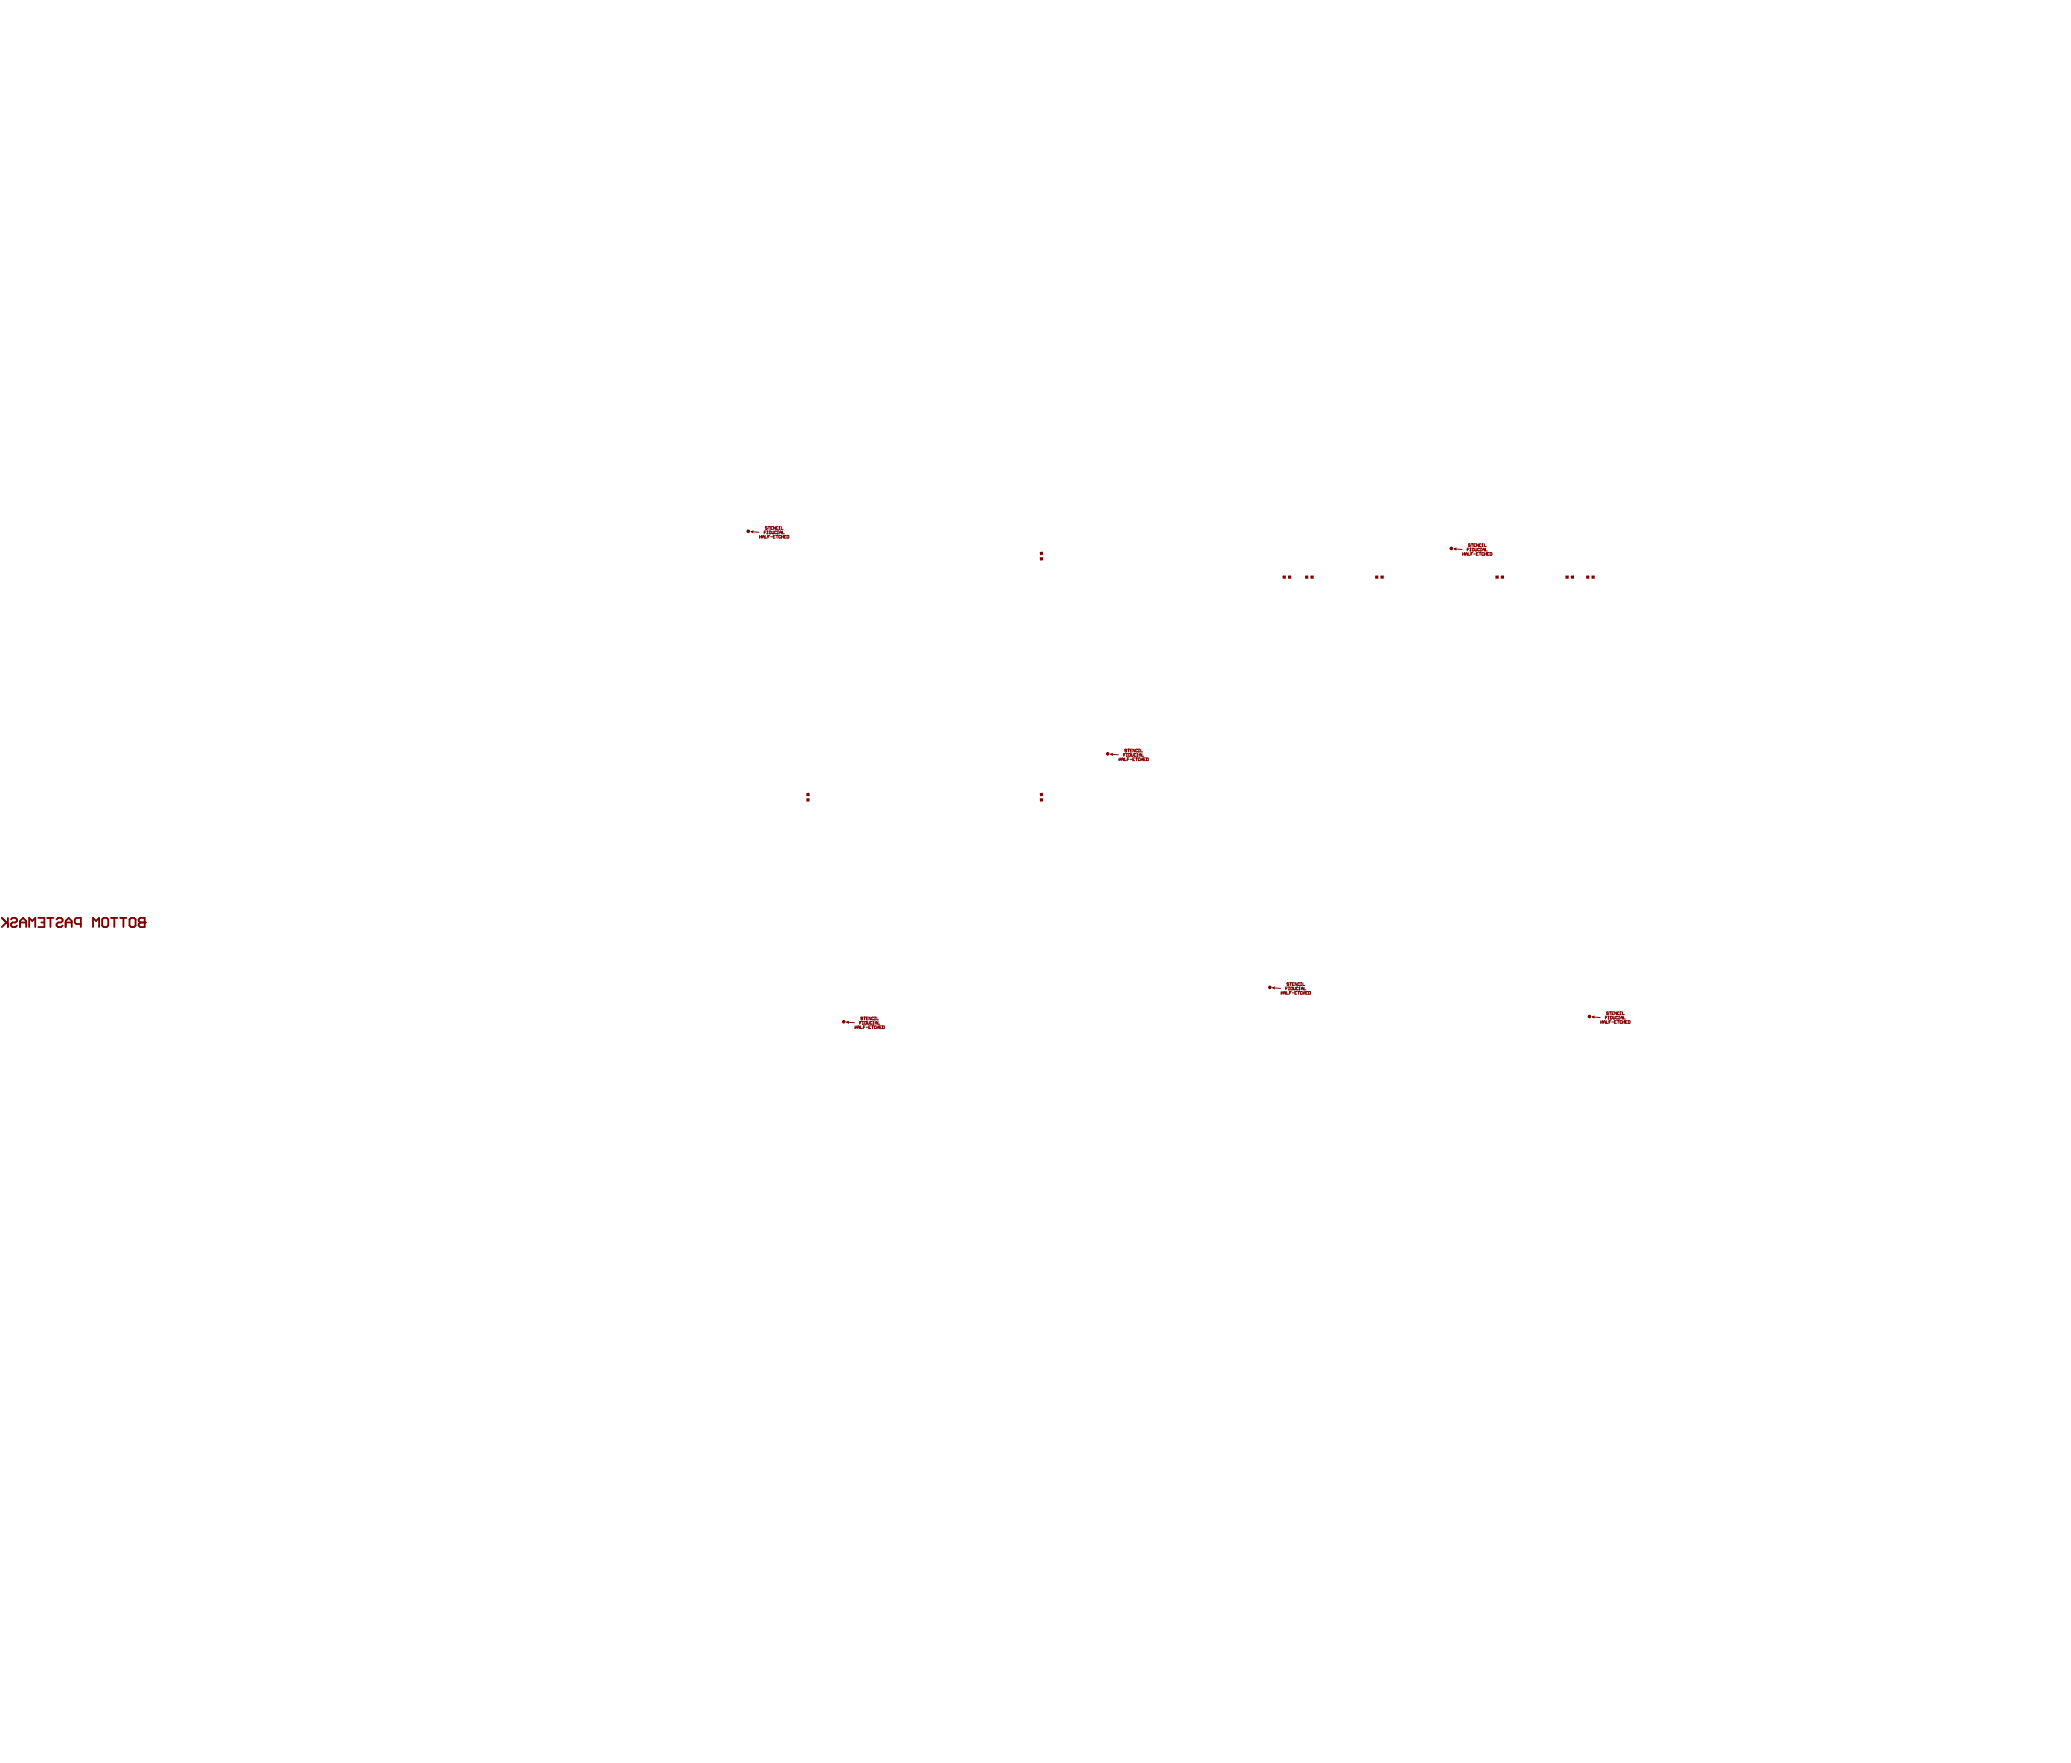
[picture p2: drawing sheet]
<svg xmlns="http://www.w3.org/2000/svg" width="1919mm" height="1633mm" viewBox="0 0 1919 1633" stroke-linecap="round" stroke-linejoin="round" font-family="sans-serif">
<g fill="#800000">
<circle cx="693" cy="492" r="1.7"/>
<circle cx="1473" cy="942" r="1.7"/>
<circle cx="1345" cy="508" r="1.7"/>
<circle cx="1176" cy="915" r="1.7"/>
<circle cx="1026" cy="698" r="1.7"/>
<circle cx="782" cy="946" r="1.7"/>
</g>
<g fill="none" stroke="#800000" stroke-width=".93">
<path d="M696 492l2 2M696 492l7 1M698 492h-2M1347 508l2 1M1347 508l8 1M1349 508h-2M1355 512v2M1355 513h2M1357 512v2M1358 514v-1l1-1v1v1M1358 513h1M1359 509h1"/>
<path d="M1360 512v2h2M1361 508h-2v2M1362 508h1M1362 510h1M1362 504h-1l-1 1 2 1h-2M1362 508v2M1363 513h1M1363 504h2M1364 504v2M1364 508h2l-1 2h-1zM1364 512h-1v2M1365 513h2"/>
<path d="M1366 505h.1M1367 508v2h1v-2M1367 504h-1v2h1M1368 513h1M1370 512h-2v2h2M1370 504v2l-2-2v2M1370 512h2M1371 508h-2l1 2h1M1371 512v2M1372 508h1M1372 510h1M1372 508v2"/>
<path d="M1372 504h-1v2h1M1373 504h1M1373 506h1M1374 504v2M1374 509h1M1374 510v-1l1-1v1v1M1375 512h-2v2h2M1375 504v2h2M1375 512v2M1375 513h2M1376 508v2h2M1377 512v2"/>
<path d="M1378 513h1M1380 512h-2v2h2M1381 512h1v2h-1zM1029 699l2 1M1029 699h7M1031 698l-2 1M1041 699h1M1043 698h-2v3M1044 698h.1M1044 694h-1l-1 1 2 1h-2M1044 698v3M1045 694h1"/>
<path d="M1046 694v2M1046 698h1v3h-1zM1047 695h1M1048 698l1 3 1-1v-2M1049 694h-2v2h2M1051 694v2l-1-2v2M1052 698h-1v3l1-1M1053 698h1M1054 698v3M1054 694h-2v2h2M1055 694h1M1055 696h1"/>
<path d="M1055 694v2M1055 699h2M1057 694v2h2M1058 698v3h2M1037 702v3M1037 703h2M1039 702v3M1039 705v-2l1-1 1 1v2M1039 703h2M1042 702v3h2M1044 701h.1M1044 703h1"/>
<path d="M1046 702h-2v3M1047 703h2M1050 703h.1M1051 702h-1v3h1M1052 702h2M1053 702v3M1053 701h1M1055 701v-2l1-1 1 1v2M1056 702h-1v3l1-1M1057 702v3M1057 703h2M1059 702v3"/>
<path d="M1060 703h1M1061 702h-1v3h1M1062 702h2l-1 3h-1zM1179 915l2 1M1179 915l7 1M1181 914l-2 1M1187 918v3M1187 920h2M1189 918v3M1190 920h1M1191 916h1M1192 918v3h2"/>
<path d="M1193 914h-2v3M1194 914h1M1194 917h1M1194 911h-2l2 1v1l-2-1M1194 914v3M1195 920h1M1195 910h2M1196 910v3M1196 914l2 1-1 2h-1zM1196 918h-1v3M1197 920h2M1197 912h1"/>
<path d="M1198 914l1 3 1-1v-2M1199 910h-2v3h2M1200 920h1M1201 918h-1v3h1M1202 910v3l-2-3v3M1202 918h2M1203 915h-2v1h2M1203 918v3M1204 914h.1M1204 917h.1M1204 914v3M1204 911h-2v1h2"/>
<path d="M1205 910h1M1205 913h1M1205 910v3M1206 916h1M1206 917v-2v-1l1 1v2M1206 919h-1v2h1M1207 910v3h2M1207 918v3M1207 920h2M1208 914v3h2M1209 918v3M1210 920h1"/>
<path d="M1212 918h-2v3h2M1212 918l2 1v2h-2zM1190 921v-2v-1l1 1v2M1490 938l-1-1-1 1 2 1h-2M1491 937h2M1492 937v3M1494 939h.1M1495 937h-1v3h1M1498 937v3l-2-3v3M1500 938h-1v2l1-1M1501 937h1M1501 940h1"/>
<path d="M1502 937v3M1503 937v3h2M784 947l2 1M784 947h8M786 946l-2 1M792 950v3M792 951h2M794 950v3M795 953v-2l1-1 1 1v2M795 951h2M797 947h.1M797 950v3h2"/>
<path d="M798 946h-1v3M799 946h1M799 949h1M799 943h-1l1 1v1l-1-1M799 946v3M800 951h1M800 942h2M801 942v3M801 946l2 1-1 2h-1zM802 950h-2v3M802 951h2M803 943h.1"/>
<path d="M804 946v3l1-1v-2M804 942h-1v3h1M805 951h1M807 950h-2v3h2M807 942v3l-2-3v3M808 950h1M808 947h-2l1 2 1-1M808 950v3M809 946h1M809 949h1M809 946v3M809 943h-1v1h1"/>
<path d="M810 942h1M810 945h1M811 942v3M811 947h2M811 949v-2l1-1 1 1v2M812 951h-2v2l2-1M812 942v3h2M813 950v3M813 951h1M813 946v3h2M814 950v3M815 951h1"/>
<path d="M817 950h-2v3h2M818 950l1 1v2h-1zM1475 942l2 1M1475 942l8 1M1477 941l-2 1M1483 945v3M1483 947h2M1485 945v3M1486 948v-2l1-1v1v2M1486 947h1M1487 943h1M1488 945v3h2"/>
<path d="M1489 941h-2v3M1490 941h1M1490 944h1M1490 941v3M1491 947h1M1492 941l2 1-1 2h-1zM1492 945h-1v3M1493 947h2M1495 941v3l1-1v-2M1496 947h1M1498 945h-2v3h2M1498 945h2"/>
<path d="M1499 942h-2l1 2 1-1M1499 945v3M1500 941h1M1500 944h1M1500 941v3M1502 943h1M1502 944v-2l1-1v1v2M1503 946h-2v2l2-1M1503 945v3M1503 947h2M1504 941v3h2M1505 945v3"/>
<path d="M1506 947h1M1508 945h-2v3h2M1509 945l1 1v2h-1z"/>
</g>
<path d="M134 850v9h-4l-2-2v-1l2-2h4" fill="none" stroke="#800000" stroke-width="1.7"/>
<circle cx="134" cy="854" r=".8" fill="#800000"/>
<g fill="none" stroke="#800000" stroke-width="1.7">
<path d="M2 850l5 6M6 854l-4 5M7 850v9M10 852l2-2h2l2 2v1l-2 1h-2l-2 2v1l2 2h2l2-2M19 854h5M19 859v-6l2-3 3 3v6M27 859v-9l3 3 3-3v9M35 850h6v9h-6M38 854h3M44 850h6M47 850v9M52 852l2-2h3l1 2v1l-1 1h-3l-2 2v1l2 2h3l1-2"/>
<path d="M61 854h5M61 859v-6l3-3 2 3v6M75 856h-4l-2-2v-2l2-2h4v9M86 859v-9l3 3 3-3v9M95 852l1-2h3l1 2v5l-1 2h-3l-1-2zM103 850h6M106 850v9M112 850h5M114 850v9M120 852l1-2h3l2 2v5l-2 2h-3l-1-2zM134 850h-4l-2 2v1l2 1h4"/>
</g>
<g fill="none" stroke="#800000" stroke-width=".93">
<path d="M704 496v2M704 497h2M706 496v2M706 498v-1l1-1 1 1v1M706 497h2M708 493h1M709 496v2h2M710 492h-2v2M711 492h.1M711 494h.1M711 488h-2l2 1-1 1h-1M711 492v2"/>
<path d="M711 497h1M712 488h1M712 488v2M713 492h1v2h-1zM713 496h-2v2M714 497h2M714 489h1M715 492l1 2h1v-2M716 488h-2v2h2M716 497h1M718 496h-2v2h2M718 488v2l-1-2v2"/>
<path d="M719 496h2M719 492h-1v2h1M720 496v2M720 492h1M720 494h1M721 492v2M721 488h-2l1 2h1M722 488h1M722 490h1M722 488v2M722 493h2M722 494v-1l1-1 1 1v1"/>
<path d="M723 496h-1v2h1M724 488v2h2M724 496v2M724 497h2M725 492v2h2M726 496v2M727 497h.1M728 496h-1v2h1M729 496h2l-1 2h-1z"/>
</g>
<g fill="#800000">
<path d="M964 739l2 1v2h-3z" fill-rule="evenodd"/>
<path d="M964 734l2 1v2h-3z" fill-rule="evenodd"/>
<path d="M964 516l2 1v2h-3z" fill-rule="evenodd"/>
<path d="M964 511l2 1v2h-3z" fill-rule="evenodd"/>
<path d="M747 740l3-1v3h-2z" fill-rule="evenodd"/>
<path d="M747 735l3-1v3h-2z" fill-rule="evenodd"/>
<path d="M1193 534l3-1v2l-2 1z" fill-rule="evenodd"/>
<path d="M1188 534l3-1v2l-2 1z" fill-rule="evenodd"/>
<path d="M1470 534l2-1v2l-2 1z" fill-rule="evenodd"/>
<path d="M1475 533l2 1v2l-2-1z" fill-rule="evenodd"/>
<path d="M1455 534l3-1v2l-2 1z" fill-rule="evenodd"/>
<path d="M1450 534l3-1v2l-2 1z" fill-rule="evenodd"/>
<path d="M1209 534l3-1v2l-2 1z" fill-rule="evenodd"/>
<path d="M1215 533l2 1v2l-3-1z" fill-rule="evenodd"/>
<path d="M1275 533l2 1-1 2-2-1z" fill-rule="evenodd"/>
<path d="M1279 534l2-1 1 2-2 1z" fill-rule="evenodd"/>
<path d="M1391 533l2 1v2l-3-1z" fill-rule="evenodd"/>
<path d="M1386 533l2 1v2l-2-1z" fill-rule="evenodd"/>
</g>
<g fill="#800000">
<path d="M963 740h1z"/>
<path d="M963 742h1z"/>
<path d="M963 735h1z"/>
<path d="M963 737h1z"/>
<path d="M963 519h1z"/>
<path d="M963 514h1z"/>
<path d="M747 742h1z"/>
<path d="M747 737h1z"/>
<path d="M1196 535v1z"/>
<path d="M1191 535v1z"/>
<path d="M1470 533v1z"/>
<path d="M1472 535v1z"/>
<path d="M1475 533v1z"/>
<path d="M1477 535v1z"/>
<path d="M1458 535v1z"/>
<path d="M1453 535v1z"/>
<path d="M1212 535v1z"/>
<path d="M1217 535v1z"/>
<path d="M1393 535v1z"/>
<path d="M1388 535v1z"/>
<path d="M1386 533v1z"/>
<path d="M966 739v1zM966 739v1z"/>
<path d="M966 734v1zM966 734v1z"/>
<path d="M963 517h1zM964 516v1z"/>
<path d="M966 516v1zM966 516v1z"/>
<path d="M963 512h1zM964 511v1z"/>
<path d="M966 511v1zM966 511v1z"/>
<path d="M747 740h1zM747 740h1z"/>
<path d="M750 739v1zM750 739v1z"/>
<path d="M747 735h1zM747 735h1z"/>
<path d="M750 734v1zM750 734v1z"/>
<path d="M1194 535v1zM1193 535l1 1z"/>
<path d="M1196 533v1zM1196 533v1z"/>
<path d="M1193 534h1zM1193 533l1 1z"/>
<path d="M1189 535v1zM1188 535l1 1z"/>
<path d="M1191 533v1zM1191 533v1z"/>
<path d="M1188 534h1zM1189 533v1z"/>
<path d="M1472 533v1zM1472 533v1z"/>
<path d="M1470 535v1zM1470 535v1z"/>
<path d="M1477 533v1zM1477 533v1z"/>
<path d="M1475 535v1zM1475 535v1z"/>
<path d="M1456 535v1zM1455 535l1 1z"/>
<path d="M1458 533v1zM1458 533v1z"/>
<path d="M1455 534h1zM1455 533l1 1z"/>
<path d="M1451 535v1zM1450 535l1 1z"/>
<path d="M1453 533v1zM1453 533v1z"/>
<path d="M1450 534h1zM1450 533l1 1z"/>
<path d="M1212 533v1zM1212 533v1z"/>
<path d="M1209 534h1zM1209 533l1 1z"/>
<path d="M1210 535v1zM1209 535l1 1z"/>
<path d="M1217 533v1zM1217 533v1z"/>
<path d="M1214 534h1zM1214 533l1 1z"/>
<path d="M1215 535v1zM1214 535l1 1z"/>
<path d="M1276 533v1zM1276 533l1 1z"/>
<path d="M1274 534h1zM1274 533l1 1z"/>
<path d="M1275 535v1zM1274 535l1 1z"/>
<path d="M1276 535h1zM1276 535l1 1z"/>
<path d="M1281 533v1zM1281 533l1 1z"/>
<path d="M1279 534h1zM1279 533l1 1z"/>
<path d="M1280 535v1zM1279 535l1 1z"/>
<path d="M1281 535h1zM1281 535l1 1z"/>
<path d="M1391 535v1zM1390 535l1 1z"/>
<path d="M1393 533v1zM1393 533v1z"/>
<path d="M1390 534h1zM1391 533v1z"/>
<path d="M1386 535v1zM1386 535v1z"/>
<path d="M1388 533v1zM1388 533v1z"/>
</g>
</svg>
